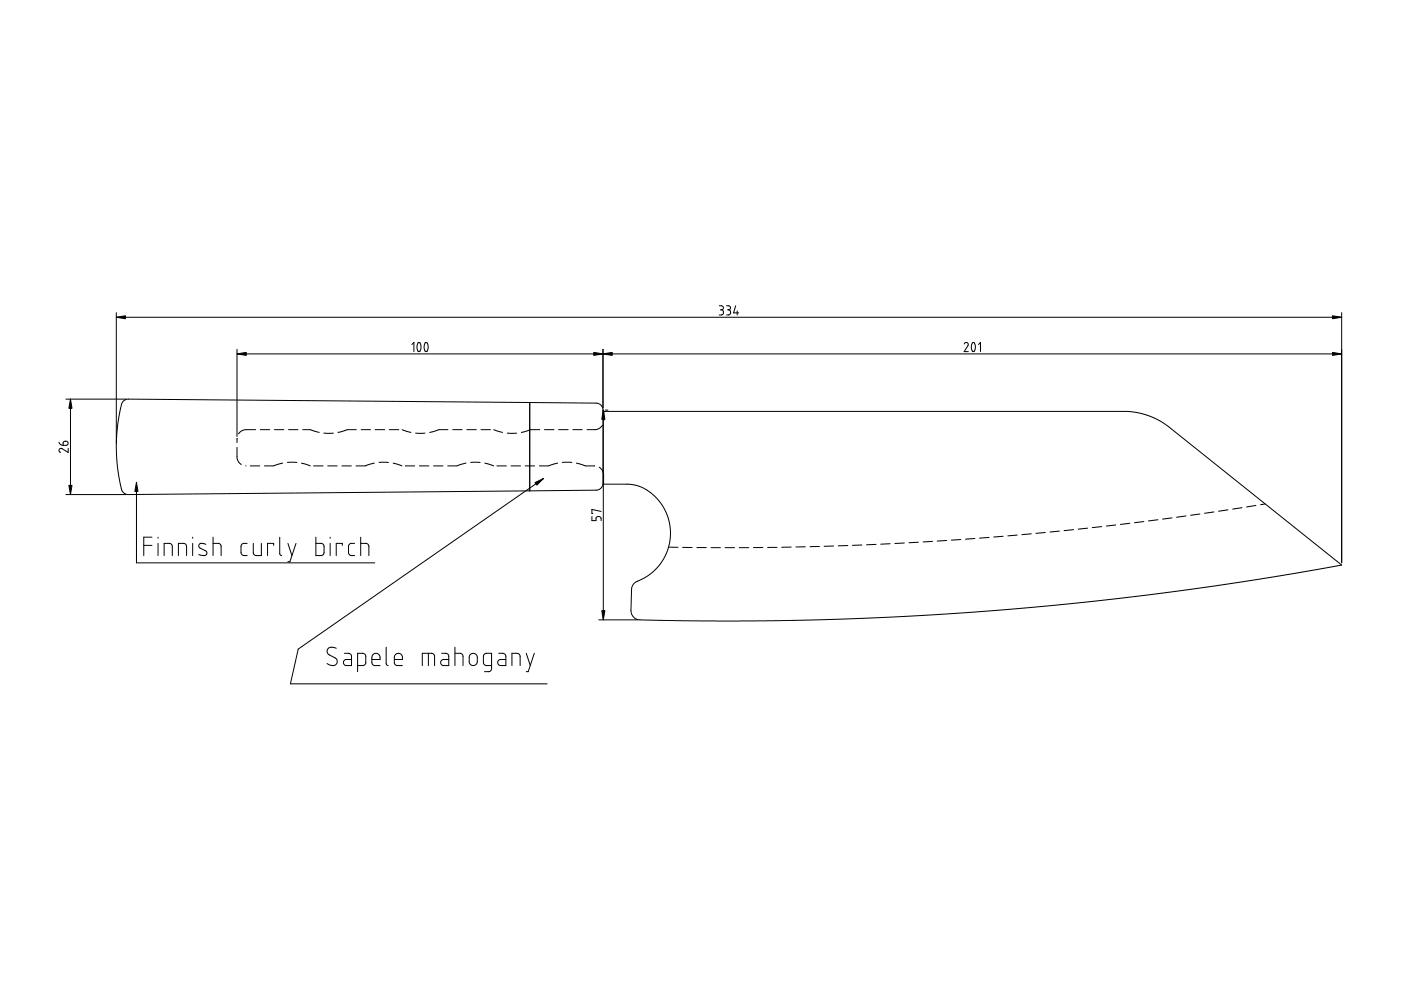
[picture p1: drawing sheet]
<svg xmlns="http://www.w3.org/2000/svg" width="297mm" height="210mm" viewBox="0 0 297 210" stroke-linecap="round" stroke-linejoin="round" font-family="sans-serif">
<g fill="none" stroke="#000" stroke-width=".21">
<path d="M24.7 67.3h259.8M24.7 66.3v27.7M50.2 74.1v18.4M50.2 75h234.3M87.3 73l.5-.4v1.9M88.6 72.7a.56 .56 0 0 1 .7 .8l-.1 .7a.37 .37 0 0 1-.5 .3 .37 .37 0 0 1-.2-.5l-.1-.6zM90.1 72.7a.56 .56 0 0 1 .6 .2 .56 .56 0 0 1 .1 .6l-.1 .7a.36 .36 0 0 1-.5 .3 .36 .36 0 0 1-.2-.5l-.1-.6zM127.8 74.1v12.4M152.5 64.8h.5l.3 .2v.5l-.3 .2M152.7 65.7h.3M153 65.7l.4 .3v.5l-.3 .3h-.6M154 64.8l.7 .1 .2 .3-.1 .4-.3 .1"/>
<path d="M154.2 65.7h.3M154.5 65.7l.4 .3v.5l-.3 .3h-.6M156 64.8l-.5 1.5h1.1M156.3 65.9v.9M204.4 72.9l.4-.3 .4 .2 .1 .4-.9 1.3h.9M206.2 72.7a.56 .56 0 0 1 .6 .8l-.1 .7a.37 .37 0 0 1-.5 .3 .37 .37 0 0 1-.2-.5v-.7zM207.5 73l.4-.4v1.9M284.5 66.3v53M12.5 93.8l.4 .5 .5 .1M13.5 93.6h.8l.2 .4-.2 .3-.9 .1v-.5zM14 84.6h12.7M14.5 95.1v.8l-1.4-.8h-.4l-.2 .5 .3 .3"/>
<path d="M14.9 84.6v20.3M26.1 85l.6-.3 .5-.1 99.4 .9 .8 .4 .4 .9v15.9l-.5 .9-.7 .3-99.7 .9-.6-.3-.5-.7-.8-4-.3-3.7v-3.2l.3-3.4 .8-3.8zM50.2 94.8l.1 2.6 .4 .6 .5 .5M50.3 92.9l-.1 1M52.1 98.8h.1M53.1 98.8h2M54.2 91.1h-2.4l-.6 .3-.6 .6M55.2 91.1h2M56.1 98.8h1.9M58.2 91.1h2M59.9 98.2l-1.9 .6M60.9 98h2"/>
<path d="M61.2 91.1h2M63.9 98.2l1.9 .6M64.2 91.1h1.6l1.9 .6M66.5 98.8h2M68.7 91.8h2M69.5 98.8h2M72.5 98.8h2M75.5 98.8h1.9M75.5 91.1h-2l-1.8 .6M76.6 91.1h1.9M79.4 98.2l-1.9 .6M79.5 91.1h2.1"/>
<path d="M80.4 98h2M82.5 91.1h2.1M83.4 98.2l1.8 .6M85.3 91.1l1.8 .6M85.9 98.8h2M88.1 91.8h2M88.9 98.8h2M91.9 98.8h2M94.9 98.8h2M95 91.1h-2l-1.9 .6M96 91.1h2M98.8 98.2l-1.9 .6"/>
<path d="M99 91.1h2M99.8 98h2M102 91.1h2M102.8 98.2l1.8 .6M104.7 91.1l1.9 .6M105.3 98.8h2.1M107.5 91.8h2M108.4 98.8h2M111.4 98.8h1.9M112.3 85.3v18.8M112.4 91.1l-1.9 .6M112.5 91.1h1.9"/>
<path d="M114.4 98.8h1.9M115.4 91.1h2.1M118.2 98.2l-1.9 .6M118.4 91.1h2.1M119.2 98h2M121.5 91.1h1.9M122.2 98.2l1.9 .6h2M127.7 90.2l-.5 .6-.6 .2-2.1 .1M127.9 87v44.4M128 89.2v-2h111l2.3 .3 3.2 1 3 1.8 37 29.5-17.4 3-19.9 2.9-18.7 2.1-17.6 1.7-19.5 1.2-18.6 .7-20.9 .3-16.4-.3-1-.4-.7-1 .2-5.6 .7-.9 2.1-1 1.6-1.2 1.3-1.3 1-1.5 .9-2.1 .5-2.1v-2l-.3-2.2-1-2.3-1.1-1.7-1.7-1.6-1.6-1-1.5-.6-1.3-.2h-5.6l-.1-2.6-.3-.6-.6-.4M128.3 87h.6M14 104.9h12.7"/>
<path d="M28.9 102.3v17h50.6M30.5 115.6h1.7M32.2 113.9h-1.7v3.9M33.5 113.9v.2M33.5 115.2v2.6M34.8 117.8v-2.6h1.2l.4 .3 .1 2.3M37.8 117.8v-2.6h1.2l.4 .2 .2 .4v2M40.9 113.9v.2M40.9 115.2v2.6M43.6 115.4l-1.1-.2-.2 .2-.2 .4 .3 .4 1.3 .6 .2 .5-.1 .3-.4 .2-1.3-.2M45.2 115.2h1.2l.4 .3 .1 2.3M45.2 113.9v3.9"/>
<path d="M52.4 115.2h-.9l-.3 .3-.1 .3 .1 1.7 .3 .3h.9M53.7 115.2v2.1l.1 .3 .5 .2h1.1v-2.6M58 115.6v-.4h-1.3v2.6M59.3 113.9v3.6l.4 .3M61 115.2l.9 2.6M62.8 115.2l-1.3 3.9h-.5M67 113.9v3.9l1.3-.1 .4-.5-.1-1.7-.4-.3h-1.2M70 113.9v.2M70 115.2v2.6M72.6 115.6v-.4h-1.3v2.6M75.2 115.2h-.9l-.4 .5v1.6l.1 .3 .4 .2h.8M76.5 115.2h1.2l.4 .3 .1 2.3"/>
<path d="M76.5 113.9v3.9M115.2 101.5l-52 36.1-1.6 7.4h54.4M125.5 109.5v.9h.9v-.6l.3-.3 .6 .2 .1 .7M127.4 108.4l-1.9-.4v.9h.2M141.8 116h1.9M144.7 116.1h2M147.7 116.1h2M150.7 116.1h2M153.7 116.1h2M156.7 116.1h2M161.7 116.1h-2M164.7 116.1h-1.9"/>
<path d="M167.7 116h-2M170.7 115.9l-2 .1M173.7 115.9h-2M176.7 115.8h-2M179.7 115.7h-2M182.7 115.5l-2 .1M185.7 115.4l-2 .1M188.7 115.3l-2 .1M191.7 115.1l-2 .1M194.7 115l-2 .1M197.7 114.8l-2 .1M200.7 114.6l-2 .1"/>
<path d="M203.7 114.4l-2 .1M206.7 114.2l-2 .1M209.7 113.9l-2 .2M212.7 113.7l-2 .2M215.7 113.5l-2 .1M218.7 113.2l-2 .2M221.6 112.9l-2 .2M224.6 112.6l-2 .2M227.6 112.3l-2 .2M230.6 112l-2 .2M233.6 111.7l-2 .2M236.6 111.3l-2 .2"/>
<path d="M239.5 111l-1.9 .2M242.5 110.6l-2 .2M245.5 110.2l-2 .2M248.5 109.8l-2 .3M251.4 109.4l-2 .3M254.4 109l-2 .3M257.4 108.5l-2 .3M260.3 108.1l-1.9 .3M263.3 107.6l-2 .3M266.3 107.2l-2 .3M268.2 106.8l-.9 .2M71.3 137.4l-1.3-.2-.5 .4-.2 .5 .4 .7 1.7 1 .1 .3-.1 .6-.4 .4h-.5l-1.2-.4"/>
<path d="M73 138.5h1.1l.4 .4v2.2h-1.1l-.4-.2-.2-.6 .2-.3 .3-.2h1.2M78.8 139.8h1.8v-.6l-.4-.5-.7-.2-.5 .4-.2 .4v1.2l.2 .4 .3 .2h1.3M81.9 137.2v3.6l.4 .3M83.6 139.8h1.7v-.7l-.3-.4-.6-.2-.6 .3-.2 .4v1.4l.5 .5h1.2M90.8 138.5v2.6M93.6 138.5h1.1l.4 .5v2.1l-1.4-.1-.3-.4 .2-.6 .3-.2h1.2M96.5 138.5h1.1l.4 .3 .2 .2v2.1M96.5 137.2v3.9M99.6 138.9l.8-.4 .5 .2 .3 .4v1.3l-.5 .6-.6 .1-.5-.4-.1-.3zM105.7 138.5h1.1l.4 .4 .1 2.2h-1.2l-.4-.2-.2-.5 .3-.4 1.5-.2M111.6 138.5l.8 2.6M113.3 138.5l-1.3 3.9h-.4"/>
<path d="M127 131.4h8.2M75.8 141.1h1.2l.5-.3 .1-1.7-.4-.5-1.4-.1v3.9M89.5 141.1v-2.6h2l.4 .2 .2 .4v2M104.2 141.1h-1.1l-.5-.3-.1-1.7 .3-.5 1.4-.1v3.3l-.4 .6h-1.1M108.5 141.1v-2.6h1.3l.4 .4 .1 2.2"/>
</g>
<path d="M24.7 67.3l1.9-.3v.6zM50.2 75l2-.3v.7zM127.8 75l2-.3v.7zM125.9 74.7l1.9 .3-1.9 .4zM282.5 74.7l2 .3-2 .4zM282.5 67l2 .3-2 .3zM14.9 84.6l.4 2h-.7zM127.9 87l.3 1.9h-.6zM14.6 102.9h.7l-.4 2zM28.9 102.3l.4 1.9h-.7zM113.4 102.3l1.8-.8-1.4 1.3zM127.6 129.5h.6l-.3 1.9z" fill="#000" stroke="#000" stroke-width=".21"/>
</svg>
